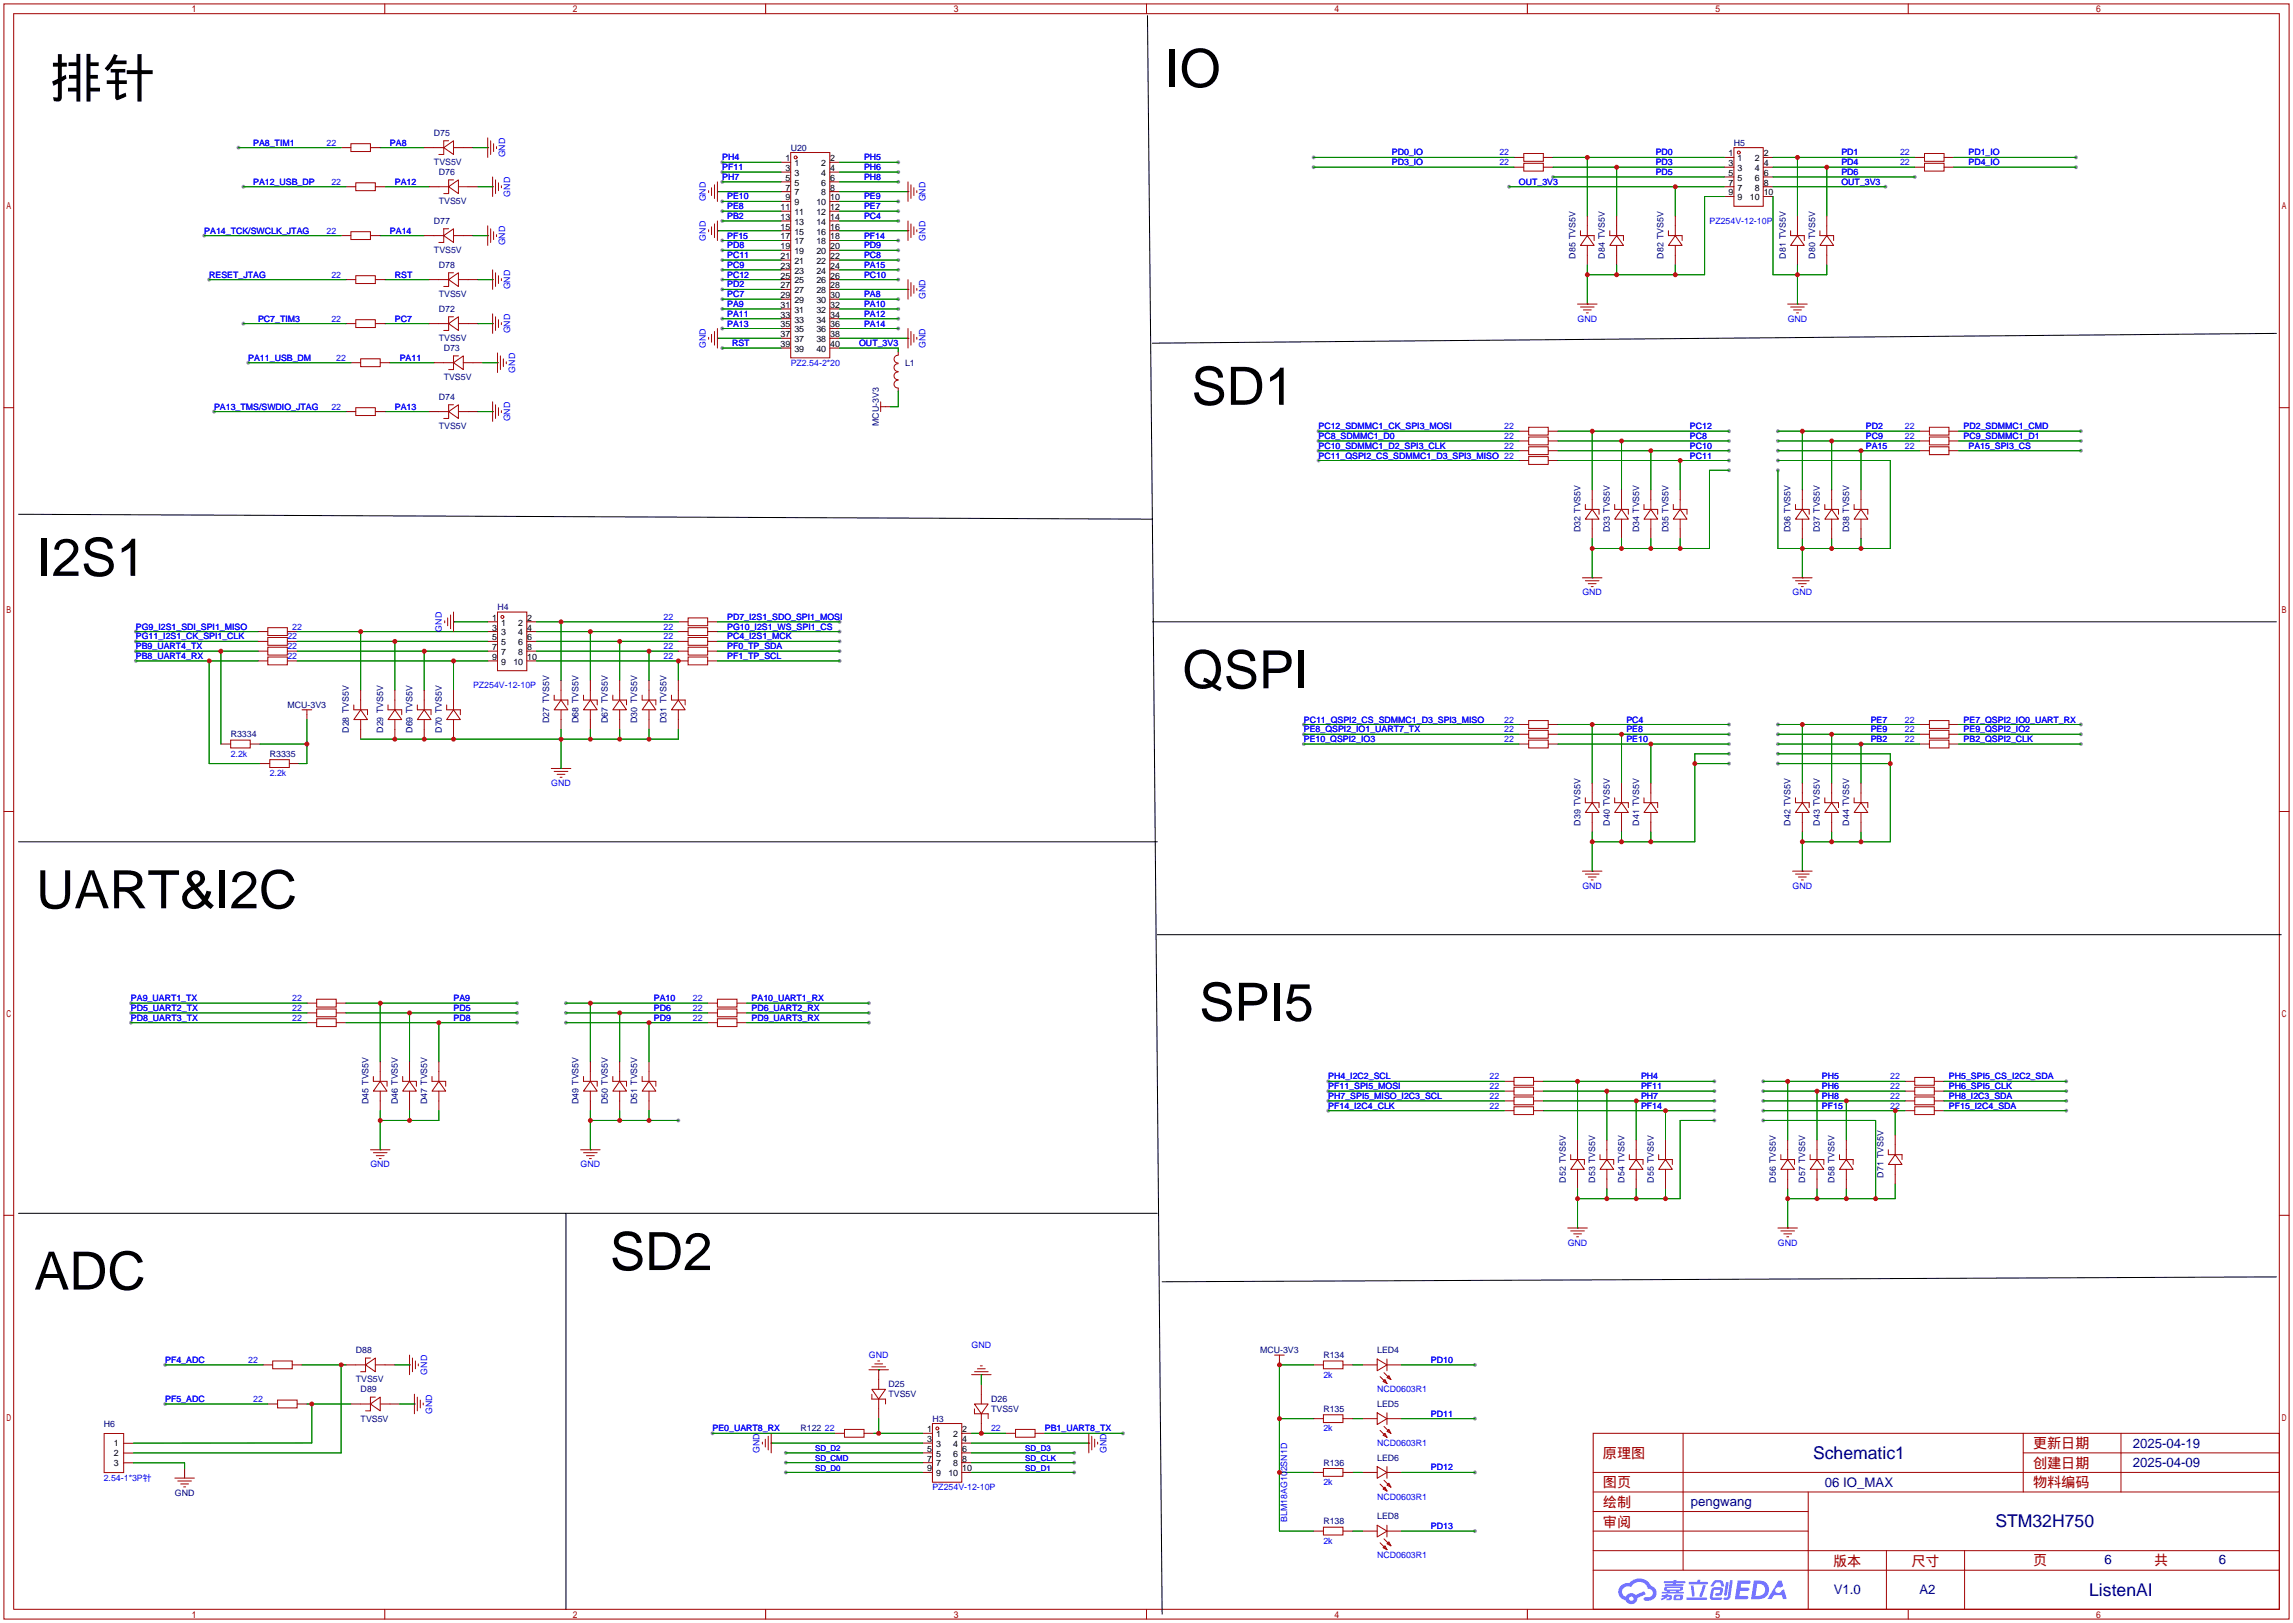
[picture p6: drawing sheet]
<svg xmlns="http://www.w3.org/2000/svg" width="596mm" height="422mm" viewBox="0 0 596 422" stroke-linecap="round" stroke-linejoin="round" font-family="sans-serif">
<defs><g id="words">
<g font-size="13.7">
<text x="302.8" y="22.6">IO</text>
<text x="13" y="25.1">排针</text>
<text x="309.6" y="105.2">SD1</text>
<text x="9.6" y="149.6">I2S1</text>
<text x="307.3" y="178.8">QSPI</text>
<text x="9.4" y="236">UART&amp;I2C</text>
<text x="311.6" y="265.2">SPI5</text>
<text x="158.5" y="329.9">SD2</text>
<text x="8.9" y="335">ADC</text>
</g>
<g font-size="4.6" fill="#000080">
<text x="471.2" y="379">Schematic1</text>
<text x="518.5" y="396.7">STM32H750</text>
<text x="542.9" y="414.5">ListenAI</text>
</g>
<g font-size="3.7" fill="#a00000">
<text x="528.3" y="376.3">更新日期</text>
<text x="416.6" y="378.8">原理图</text>
<text x="528.3" y="381.3">创建日期</text>
<text x="416.6" y="386.4">图页</text>
<text x="528.3" y="386.4">物料编码</text>
<text x="416.6" y="391.5">绘制</text>
<text x="416.6" y="396.6">审阅</text>
<text x="476.4" y="406.7">版本</text>
<text x="496.7" y="406.7">尺寸</text>
<text x="528.3" y="406.5">页</text>
<text x="559.8" y="406.5">共</text>
</g>
<g font-size="3.4" fill="#000080">
<text x="554.2" y="376">2025-04-19</text>
<text x="554.2" y="381.1">2025-04-09</text>
<text x="474.2" y="386.2">06 IO_MAX</text>
<text x="439.4" y="391.3">pengwang</text>
<text x="546.9" y="406.3">6</text>
<text x="576.6" y="406.3">6</text>
<text x="476.5" y="414.1">V1.0</text>
<text x="498.8" y="414.1">A2</text>
</g>
<g font-size="2.3" fill="#000080">
<text x="112.8" y="35.3">D75</text>
<text x="205.5" y="39.1">U20</text>
<text x="450.6" y="37.8">H5</text>
<text x="112.8" y="42.9">TVS5V</text>
<text x="114" y="45.5">D76</text>
<text x="114" y="53.1">TVS5V</text>
<text x="112.8" y="58.2">D77</text>
<text x="112.8" y="65.8">TVS5V</text>
<text x="114" y="69.6">D78</text>
<text x="409.4" y="67.2" transform="rotate(-90 409.4 67.2)">D85 TVS5V</text>
<text x="417.1" y="67.2" transform="rotate(-90 417.1 67.2)">D84 TVS5V</text>
<text x="432.3" y="67.2" transform="rotate(-90 432.3 67.2)">D82 TVS5V</text>
<text x="464.1" y="67.2" transform="rotate(-90 464.1 67.2)">D81 TVS5V</text>
<text x="471.7" y="67.2" transform="rotate(-90 471.7 67.2)">D80 TVS5V</text>
<text x="114" y="77.2">TVS5V</text>
<text x="114" y="81">D72</text>
<text x="114" y="88.6">TVS5V</text>
<text x="115.3" y="91.2">D73</text>
<text x="235.2" y="95">L1</text>
<text x="115.3" y="98.8">TVS5V</text>
<text x="114" y="103.9">D74</text>
<text x="114" y="111.5">TVS5V</text>
<text x="228.3" y="110.7" transform="rotate(-90 228.3 110.7)">MCU-3V3</text>
<text x="410.7" y="138.3" transform="rotate(-90 410.7 138.3)">D32 TVS5V</text>
<text x="418.3" y="138.3" transform="rotate(-90 418.3 138.3)">D33 TVS5V</text>
<text x="426" y="138.3" transform="rotate(-90 426 138.3)">D34 TVS5V</text>
<text x="433.6" y="138.3" transform="rotate(-90 433.6 138.3)">D35 TVS5V</text>
<text x="465.3" y="138.3" transform="rotate(-90 465.3 138.3)">D36 TVS5V</text>
<text x="472.9" y="138.3" transform="rotate(-90 472.9 138.3)">D37 TVS5V</text>
<text x="480.6" y="138.3" transform="rotate(-90 480.6 138.3)">D38 TVS5V</text>
<text x="129.3" y="158.5">H4</text>
<text x="74.7" y="183.9">MCU-3V3</text>
<text x="59.9" y="191.5">R3334</text>
<text x="90.7" y="190.4" transform="rotate(-90 90.7 190.4)">D28 TVS5V</text>
<text x="99.6" y="190.4" transform="rotate(-90 99.6 190.4)">D29 TVS5V</text>
<text x="107.2" y="190.4" transform="rotate(-90 107.2 190.4)">D69 TVS5V</text>
<text x="114.8" y="190.4" transform="rotate(-90 114.8 190.4)">D70 TVS5V</text>
<text x="142.7" y="187.8" transform="rotate(-90 142.7 187.8)">D27 TVS5V</text>
<text x="150.4" y="187.8" transform="rotate(-90 150.4 187.8)">D68 TVS5V</text>
<text x="158" y="187.8" transform="rotate(-90 158 187.8)">D67 TVS5V</text>
<text x="165.6" y="187.8" transform="rotate(-90 165.6 187.8)">D30 TVS5V</text>
<text x="173.2" y="187.8" transform="rotate(-90 173.2 187.8)">D31 TVS5V</text>
<text x="70.1" y="196.6">R3335</text>
<text x="410.7" y="214.5" transform="rotate(-90 410.7 214.5)">D39 TVS5V</text>
<text x="418.3" y="214.5" transform="rotate(-90 418.3 214.5)">D40 TVS5V</text>
<text x="426" y="214.5" transform="rotate(-90 426 214.5)">D41 TVS5V</text>
<text x="465.3" y="214.5" transform="rotate(-90 465.3 214.5)">D42 TVS5V</text>
<text x="472.9" y="214.5" transform="rotate(-90 472.9 214.5)">D43 TVS5V</text>
<text x="480.6" y="214.5" transform="rotate(-90 480.6 214.5)">D44 TVS5V</text>
<text x="95.8" y="286.9" transform="rotate(-90 95.8 286.9)">D45 TVS5V</text>
<text x="103.4" y="286.9" transform="rotate(-90 103.4 286.9)">D46 TVS5V</text>
<text x="111" y="286.9" transform="rotate(-90 111 286.9)">D47 TVS5V</text>
<text x="150.4" y="286.9" transform="rotate(-90 150.4 286.9)">D49 TVS5V</text>
<text x="158" y="286.9" transform="rotate(-90 158 286.9)">D50 TVS5V</text>
<text x="165.6" y="286.9" transform="rotate(-90 165.6 286.9)">D51 TVS5V</text>
<text x="489.5" y="305.9" transform="rotate(-90 489.5 305.9)">D71 TVS5V</text>
<text x="406.9" y="307.2" transform="rotate(-90 406.9 307.2)">D52 TVS5V</text>
<text x="414.5" y="307.2" transform="rotate(-90 414.5 307.2)">D53 TVS5V</text>
<text x="422.1" y="307.2" transform="rotate(-90 422.1 307.2)">D54 TVS5V</text>
<text x="429.8" y="307.2" transform="rotate(-90 429.8 307.2)">D55 TVS5V</text>
<text x="461.5" y="307.2" transform="rotate(-90 461.5 307.2)">D56 TVS5V</text>
<text x="469.1" y="307.2" transform="rotate(-90 469.1 307.2)">D57 TVS5V</text>
<text x="476.8" y="307.2" transform="rotate(-90 476.8 307.2)">D58 TVS5V</text>
<text x="92.5" y="351.5">D88</text>
<text x="327.5" y="351.5">MCU-3V3</text>
<text x="343.9" y="352.8">R134</text>
<text x="357.9" y="351.5">LED4</text>
<text x="92.5" y="359.2">TVS5V</text>
<text x="93.7" y="361.7">D89</text>
<text x="230.9" y="360.4">D25</text>
<text x="230.9" y="363">TVS5V</text>
<text x="257.6" y="364.2">D26</text>
<text x="357.9" y="365.5">LED5</text>
<text x="27" y="370.8">H6</text>
<text x="93.7" y="369.3">TVS5V</text>
<text x="208" y="371.9">R122</text>
<text x="242.3" y="369.3">H3</text>
<text x="257.6" y="366.8">TVS5V</text>
<text x="343.9" y="366.8">R135</text>
<text x="343.9" y="380.7">R136</text>
<text x="357.9" y="379.5">LED6</text>
<text x="45.4" y="388.6">GND</text>
<text x="343.9" y="396">R138</text>
<text x="357.9" y="394.7">LED8</text>
</g>
<g font-size="2.3" fill="#00f">
<text x="65.8" y="37.8">PA8_TIM1</text>
<text x="84.8" y="37.8">22</text>
<text x="101.3" y="37.8">PA8</text>
<text x="131.3" y="40.9" transform="rotate(-90 131.3 40.9)">GND</text>
<text x="187.7" y="41.7">PH4</text>
<text x="224.5" y="41.7">PH5</text>
<text x="361.7" y="40.4">PD0_IO</text>
<text x="389.6" y="40.4">22</text>
<text x="430.3" y="40.4">PD0</text>
<text x="478.5" y="40.4">PD1</text>
<text x="493.8" y="40.4">22</text>
<text x="511.6" y="40.4">PD1_IO</text>
<text x="187.7" y="44.2">PF11</text>
<text x="187.7" y="46.7">PH7</text>
<text x="224.5" y="44.2">PH6</text>
<text x="224.5" y="46.7">PH8</text>
<text x="361.7" y="42.9">PD3_IO</text>
<text x="389.6" y="42.9">22</text>
<text x="430.3" y="45.5">PD5</text>
<text x="430.3" y="42.9">PD3</text>
<text x="478.5" y="45.5">PD6</text>
<text x="478.5" y="42.9">PD4</text>
<text x="493.8" y="42.9">22</text>
<text x="511.6" y="42.9">PD4_IO</text>
<text x="65.8" y="48">PA12_USB_DP</text>
<text x="86.1" y="48">22</text>
<text x="102.6" y="48">PA12</text>
<text x="132.6" y="51.1" transform="rotate(-90 132.6 51.1)">GND</text>
<text x="183.4" y="52.3" transform="rotate(-90 183.4 52.3)">GND</text>
<text x="189" y="51.8">PE10</text>
<text x="224.5" y="51.8">PE9</text>
<text x="240.5" y="52.3" transform="rotate(-90 240.5 52.3)">GND</text>
<text x="394.7" y="48">OUT_3V3</text>
<text x="478.5" y="48">OUT_3V3</text>
<text x="189" y="54.4">PE8</text>
<text x="189" y="56.9">PB2</text>
<text x="224.5" y="54.4">PE7</text>
<text x="224.5" y="56.9">PC4</text>
<text x="444.2" y="58.2">PZ254V-12-10P</text>
<text x="53.1" y="60.7">PA14_TCK/SWCLK_JTAG</text>
<text x="84.8" y="60.7">22</text>
<text x="101.3" y="60.7">PA14</text>
<text x="131.3" y="63.8" transform="rotate(-90 131.3 63.8)">GND</text>
<text x="183.4" y="62.5" transform="rotate(-90 183.4 62.5)">GND</text>
<text x="189" y="62">PF15</text>
<text x="189" y="64.5">PD8</text>
<text x="224.5" y="62">PF14</text>
<text x="224.5" y="64.5">PD9</text>
<text x="240.5" y="62.5" transform="rotate(-90 240.5 62.5)">GND</text>
<text x="189" y="67.1">PC11</text>
<text x="189" y="69.6">PC9</text>
<text x="224.5" y="67.1">PC8</text>
<text x="224.5" y="69.6">PA15</text>
<text x="54.4" y="72.1">RESET_JTAG</text>
<text x="86.1" y="72.1">22</text>
<text x="102.6" y="72.1">RST</text>
<text x="132.6" y="75.2" transform="rotate(-90 132.6 75.2)">GND</text>
<text x="189" y="72.1">PC12</text>
<text x="189" y="74.7">PD2</text>
<text x="189" y="77.2">PC7</text>
<text x="224.5" y="72.1">PC10</text>
<text x="224.5" y="77.2">PA8</text>
<text x="240.5" y="77.7" transform="rotate(-90 240.5 77.7)">GND</text>
<text x="67.1" y="83.6">PC7_TIM3</text>
<text x="86.1" y="83.6">22</text>
<text x="102.6" y="83.6">PC7</text>
<text x="189" y="79.8">PA9</text>
<text x="189" y="82.3">PA11</text>
<text x="224.5" y="79.8">PA10</text>
<text x="224.5" y="82.3">PA12</text>
<text x="410" y="83.6">GND</text>
<text x="464.6" y="83.6">GND</text>
<text x="132.6" y="86.6" transform="rotate(-90 132.6 86.6)">GND</text>
<text x="189" y="84.8">PA13</text>
<text x="190.2" y="89.9">RST</text>
<text x="223.3" y="89.9">OUT_3V3</text>
<text x="224.5" y="84.8">PA14</text>
<text x="64.5" y="93.7">PA11_USB_DM</text>
<text x="87.4" y="93.7">22</text>
<text x="103.9" y="93.7">PA11</text>
<text x="183.4" y="90.4" transform="rotate(-90 183.4 90.4)">GND</text>
<text x="205.5" y="95">PZ2.54-2*20</text>
<text x="240.5" y="90.4" transform="rotate(-90 240.5 90.4)">GND</text>
<text x="133.9" y="96.8" transform="rotate(-90 133.9 96.8)">GND</text>
<text x="55.6" y="106.4">PA13_TMS/SWDIO_JTAG</text>
<text x="86.1" y="106.4">22</text>
<text x="102.6" y="106.4">PA13</text>
<text x="132.6" y="109.5" transform="rotate(-90 132.6 109.5)">GND</text>
<text x="342.6" y="111.5">PC12_SDMMC1_CK_SPI3_MOSI</text>
<text x="390.9" y="111.5">22</text>
<text x="439.2" y="111.5">PC12</text>
<text x="484.9" y="111.5">PD2</text>
<text x="495" y="111.5">22</text>
<text x="510.3" y="111.5">PD2_SDMMC1_CMD</text>
<text x="342.6" y="116.6">PC10_SDMMC1_D2_SPI3_CLK</text>
<text x="342.6" y="114">PC8_SDMMC1_D0</text>
<text x="342.6" y="119.1">PC11_QSPI2_CS_SDMMC1_D3_SPI3_MISO 22</text>
<text x="390.9" y="116.6">22</text>
<text x="390.9" y="114">22</text>
<text x="439.2" y="119.1">PC11</text>
<text x="439.2" y="116.6">PC10</text>
<text x="439.2" y="114">PC8</text>
<text x="484.9" y="116.6">PA15</text>
<text x="484.9" y="114">PC9</text>
<text x="495" y="116.6">22</text>
<text x="495" y="114">22</text>
<text x="510.3" y="114">PC9_SDMMC1_D1</text>
<text x="511.6" y="116.6">PA15_SPI3_CS</text>
<text x="411.2" y="154.7">GND</text>
<text x="465.8" y="154.7">GND</text>
<text x="172.5" y="161">22</text>
<text x="189" y="161">PD7_I2S1_SDO_SPI1_MOSI</text>
<text x="35.3" y="163.6">PG9_I2S1_SDI_SPI1_MISO</text>
<text x="35.3" y="166.1">PG11_I2S1_CK_SPI1_CLK</text>
<text x="74.7" y="166.1">22</text>
<text x="75.9" y="163.6">22</text>
<text x="114.8" y="164.1" transform="rotate(-90 114.8 164.1)">GND</text>
<text x="172.5" y="163.6">22</text>
<text x="172.5" y="166.1">22</text>
<text x="189" y="163.6">PG10_I2S1_WS_SPI1_CS</text>
<text x="189" y="166.1">PC4_I2S1_MCK</text>
<text x="35.3" y="168.7">PB9_UART4_TX</text>
<text x="35.3" y="171.2">PB8_UART4_RX</text>
<text x="74.7" y="168.7">22</text>
<text x="74.7" y="171.2">22</text>
<text x="172.5" y="168.7">22</text>
<text x="172.5" y="171.2">22</text>
<text x="189" y="168.7">PF0_TP_SDA</text>
<text x="189" y="171.2">PF1_TP_SCL</text>
<text x="122.9" y="178.8">PZ254V-12-10P</text>
<text x="338.8" y="190.2">PE8_QSPI2_IO1_UART7_TX</text>
<text x="338.8" y="187.7">PC11_QSPI2_CS_SDMMC1_D3_SPI3_MISO</text>
<text x="390.9" y="190.2">22</text>
<text x="390.9" y="187.7">22</text>
<text x="422.7" y="190.2">PE8</text>
<text x="422.7" y="187.7">PC4</text>
<text x="486.2" y="190.2">PE9</text>
<text x="486.2" y="187.7">PE7</text>
<text x="495" y="190.2">22</text>
<text x="495" y="187.7">22</text>
<text x="510.3" y="190.2">PE9_QSPI2_IO2</text>
<text x="510.3" y="187.7">PE7_QSPI2_IO0_UART_RX</text>
<text x="59.9" y="196.6">2.2k</text>
<text x="338.8" y="192.8">PE10_QSPI2_IO3</text>
<text x="390.9" y="192.8">22</text>
<text x="422.7" y="192.8">PE10</text>
<text x="486.2" y="192.8">PB2</text>
<text x="495" y="192.8">22</text>
<text x="510.3" y="192.8">PB2_QSPI2_CLK</text>
<text x="70.1" y="201.7">2.2k</text>
<text x="143.3" y="204.2">GND</text>
<text x="411.2" y="230.9">GND</text>
<text x="465.8" y="230.9">GND</text>
<text x="34" y="262.6">PD5_UART2_TX</text>
<text x="34" y="260.1">PA9_UART1_TX</text>
<text x="75.9" y="262.6">22</text>
<text x="75.9" y="260.1">22</text>
<text x="117.9" y="262.6">PD5</text>
<text x="117.9" y="260.1">PA9</text>
<text x="169.9" y="262.6">PD6</text>
<text x="169.9" y="260.1">PA10</text>
<text x="180.1" y="262.6">22</text>
<text x="180.1" y="260.1">22</text>
<text x="195.3" y="262.6">PD6_UART2_RX</text>
<text x="195.3" y="260.1">PA10_UART1_RX</text>
<text x="34" y="265.2">PD8_UART3_TX</text>
<text x="75.9" y="265.2">22</text>
<text x="117.9" y="265.2">PD8</text>
<text x="169.9" y="265.2">PD9</text>
<text x="180.1" y="265.2">22</text>
<text x="195.3" y="265.2">PD9_UART3_RX</text>
<text x="345.2" y="280.4">PH4_I2C2_SCL</text>
<text x="387.1" y="280.4">22</text>
<text x="426.5" y="280.4">PH4</text>
<text x="473.5" y="280.4">PH5</text>
<text x="491.2" y="280.4">22</text>
<text x="506.5" y="280.4">PH5_SPI5_CS_I2C2_SDA</text>
<text x="345.2" y="285.5">PH7_SPI5_MISO_I2C3_SCL</text>
<text x="345.2" y="283">PF11_SPI5_MOSI</text>
<text x="387.1" y="285.5">22</text>
<text x="387.1" y="283">22</text>
<text x="426.5" y="285.5">PH7</text>
<text x="426.5" y="283">PF11</text>
<text x="473.5" y="285.5">PH8</text>
<text x="473.5" y="283">PH6</text>
<text x="491.2" y="285.5">22</text>
<text x="491.2" y="283">22</text>
<text x="506.5" y="285.5">PH8_I2C3_SDA</text>
<text x="506.5" y="283">PH6_SPI5_CLK</text>
<text x="345.2" y="288">PF14_I2C4_CLK</text>
<text x="387.1" y="288">22</text>
<text x="426.5" y="288">PF14</text>
<text x="473.5" y="288">PF15</text>
<text x="491.2" y="288">22</text>
<text x="506.5" y="288">PF15_I2C4_SDA</text>
<text x="96.3" y="303.3">GND</text>
<text x="150.9" y="303.3">GND</text>
<text x="407.4" y="323.6">GND</text>
<text x="462" y="323.6">GND</text>
<text x="225.8" y="352.8">GND</text>
<text x="252.5" y="350.3">GND</text>
<text x="42.9" y="354.1">PF4_ADC</text>
<text x="64.5" y="354.1">22</text>
<text x="111" y="357.1" transform="rotate(-90 111 357.1)">GND</text>
<text x="343.9" y="357.9">2k</text>
<text x="371.9" y="354.1">PD10</text>
<text x="42.9" y="364.2">PF5_ADC</text>
<text x="65.8" y="364.2">22</text>
<text x="357.9" y="361.7">NCD0603R1</text>
<text x="112.3" y="367.3" transform="rotate(-90 112.3 367.3)">GND</text>
<text x="185.2" y="371.9">PE0_UART8_RX</text>
<text x="214.4" y="371.9">22</text>
<text x="257.6" y="371.9">22</text>
<text x="271.5" y="371.9">PB1_UART8_TX</text>
<text x="343.9" y="371.9">2k</text>
<text x="371.9" y="368">PD11</text>
<text x="197.4" y="377.4" transform="rotate(-90 197.4 377.4)">GND</text>
<text x="287.5" y="377.4" transform="rotate(-90 287.5 377.4)">GND</text>
<text x="357.9" y="375.7">NCD0603R1</text>
<text x="371.9" y="382">PD12</text>
<text x="27" y="384.8">2.54-1*3P针</text>
<text x="242.3" y="387.1">PZ254V-12-10P</text>
<text x="343.9" y="385.8">2k</text>
<text x="357.9" y="389.6">NCD0603R1</text>
<text x="334.5" y="395.4" transform="rotate(-90 334.5 395.4)">BLM18AG102SN1D</text>
<text x="343.9" y="401.1">2k</text>
<text x="371.9" y="397.3">PD13</text>
<text x="357.9" y="404.9">NCD0603R1</text>
</g>
<g font-size="2.3">
<text x="204.1" y="41.9">1</text>
<text x="215.8" y="41.9">2</text>
<text x="449.2" y="40.6">1</text>
<text x="451.5" y="41.9">1</text>
<text x="456" y="41.9">2</text>
<text x="458.3" y="40.6">2</text>
<text x="204.1" y="44.4">3</text>
<text x="204.1" y="47">5</text>
<text x="206.4" y="43.2">1</text>
<text x="206.4" y="45.7">3</text>
<text x="213.4" y="45.7">4</text>
<text x="213.4" y="43.2">2</text>
<text x="215.8" y="47">6</text>
<text x="215.8" y="44.4">4</text>
<text x="449.2" y="43.2">3</text>
<text x="449.2" y="45.7">5</text>
<text x="451.5" y="44.4">3</text>
<text x="451.5" y="47">5</text>
<text x="456" y="47">6</text>
<text x="456" y="44.4">4</text>
<text x="458.3" y="45.7">6</text>
<text x="458.3" y="43.2">4</text>
<text x="204.1" y="49.5">7</text>
<text x="204.1" y="52">9</text>
<text x="206.4" y="48.2">5</text>
<text x="206.4" y="50.8">7</text>
<text x="206.4" y="53.3">9</text>
<text x="212.2" y="53.3">10</text>
<text x="213.4" y="50.8">8</text>
<text x="213.4" y="48.2">6</text>
<text x="215.8" y="52">10</text>
<text x="215.8" y="49.5">8</text>
<text x="449.2" y="48.2">7</text>
<text x="449.2" y="50.8">9</text>
<text x="451.5" y="49.5">7</text>
<text x="451.5" y="52">9</text>
<text x="454.7" y="52">10</text>
<text x="456" y="49.5">8</text>
<text x="458.3" y="50.8">10</text>
<text x="458.3" y="48.2">8</text>
<text x="202.8" y="54.6">11</text>
<text x="202.8" y="57.1">13</text>
<text x="202.8" y="59.7">15</text>
<text x="206.4" y="55.9">11</text>
<text x="206.4" y="58.4">13</text>
<text x="212.2" y="58.4">14</text>
<text x="212.2" y="55.9">12</text>
<text x="215.8" y="59.7">16</text>
<text x="215.8" y="57.1">14</text>
<text x="215.8" y="54.6">12</text>
<text x="202.8" y="62.2">17</text>
<text x="202.8" y="64.7">19</text>
<text x="206.4" y="60.9">15</text>
<text x="206.4" y="63.5">17</text>
<text x="212.2" y="63.5">18</text>
<text x="212.2" y="60.9">16</text>
<text x="215.8" y="64.7">20</text>
<text x="215.8" y="62.2">18</text>
<text x="202.8" y="67.3">21</text>
<text x="202.8" y="69.8">23</text>
<text x="206.4" y="66">19</text>
<text x="206.4" y="68.6">21</text>
<text x="206.4" y="71.1">23</text>
<text x="212.2" y="71.1">24</text>
<text x="212.2" y="68.6">22</text>
<text x="212.2" y="66">20</text>
<text x="215.8" y="69.8">24</text>
<text x="215.8" y="67.3">22</text>
<text x="202.8" y="72.4">25</text>
<text x="202.8" y="74.9">27</text>
<text x="202.8" y="77.4">29</text>
<text x="206.4" y="73.6">25</text>
<text x="206.4" y="76.2">27</text>
<text x="212.2" y="76.2">28</text>
<text x="212.2" y="73.6">26</text>
<text x="215.8" y="77.4">30</text>
<text x="215.8" y="74.9">28</text>
<text x="215.8" y="72.4">26</text>
<text x="202.8" y="80">31</text>
<text x="202.8" y="82.5">33</text>
<text x="206.4" y="78.7">29</text>
<text x="206.4" y="81.3">31</text>
<text x="206.4" y="83.8">33</text>
<text x="212.2" y="83.8">34</text>
<text x="212.2" y="81.3">32</text>
<text x="212.2" y="78.7">30</text>
<text x="215.8" y="82.5">34</text>
<text x="215.8" y="80">32</text>
<text x="202.8" y="85.1">35</text>
<text x="202.8" y="87.6">37</text>
<text x="206.4" y="86.3">35</text>
<text x="206.4" y="88.9">37</text>
<text x="212.2" y="88.9">38</text>
<text x="212.2" y="86.3">36</text>
<text x="215.8" y="87.6">38</text>
<text x="215.8" y="85.1">36</text>
<text x="202.8" y="90.1">39</text>
<text x="206.4" y="91.4">39</text>
<text x="212.2" y="91.4">40</text>
<text x="215.8" y="90.1">40</text>
<text x="127.9" y="161.3">1</text>
<text x="137" y="161.3">2</text>
<text x="127.9" y="163.8">3</text>
<text x="127.9" y="166.3">5</text>
<text x="130.2" y="162.5">1</text>
<text x="130.2" y="165.1">3</text>
<text x="130.2" y="167.6">5</text>
<text x="134.7" y="167.6">6</text>
<text x="134.7" y="165.1">4</text>
<text x="134.7" y="162.5">2</text>
<text x="137" y="166.3">6</text>
<text x="137" y="163.8">4</text>
<text x="127.9" y="168.9">7</text>
<text x="127.9" y="171.4">9</text>
<text x="130.2" y="170.2">7</text>
<text x="130.2" y="172.7">9</text>
<text x="133.4" y="172.7">10</text>
<text x="134.7" y="170.2">8</text>
<text x="137" y="171.4">10</text>
<text x="137" y="168.9">8</text>
<text x="29.6" y="375.7">1</text>
<text x="240.9" y="372.1">1</text>
<text x="240.9" y="374.6">3</text>
<text x="240.9" y="377.2">5</text>
<text x="243.3" y="373.4">1</text>
<text x="243.3" y="375.9">3</text>
<text x="247.7" y="375.9">4</text>
<text x="247.7" y="373.4">2</text>
<text x="250.1" y="377.2">6</text>
<text x="250.1" y="374.6">4</text>
<text x="250.1" y="372.1">2</text>
<text x="29.6" y="380.8">3</text>
<text x="29.6" y="378.2">2</text>
<text x="240.9" y="379.7">7</text>
<text x="240.9" y="382.2">9</text>
<text x="243.3" y="378.4">5</text>
<text x="243.3" y="381">7</text>
<text x="243.3" y="383.5">9</text>
<text x="246.5" y="383.5">10</text>
<text x="247.7" y="381">8</text>
<text x="247.7" y="378.4">6</text>
<text x="250.1" y="382.2">10</text>
<text x="250.1" y="379.7">8</text>
</g>
<g font-size="2.1" fill="#00f">
<text x="211.8" y="377">SD_D2</text>
<text x="266.4" y="377">SD_D3</text>
<text x="211.8" y="379.5">SD_CMD</text>
<text x="211.8" y="382.1">SD_D0</text>
<text x="266.4" y="379.5">SD_CLK</text>
<text x="266.4" y="382.1">SD_D1</text>
</g>
</g></defs>
<g fill="#999">
<circle cx="218.2" cy="161.5" r=".51"/>
<circle cx="462" cy="119.6" r=".51"/>
<circle cx="462" cy="122.2" r=".51"/>
<circle cx="462" cy="117.1" r=".51"/>
<circle cx="540.8" cy="117.1" r=".51"/>
<circle cx="462" cy="114.6" r=".51"/>
<circle cx="540.8" cy="114.6" r=".51"/>
<circle cx="462" cy="112" r=".51"/>
<circle cx="540.8" cy="112" r=".51"/>
<circle cx="449.3" cy="119.6" r=".51"/>
<circle cx="342.6" cy="117.1" r=".51"/>
<circle cx="449.3" cy="117.1" r=".51"/>
<circle cx="342.6" cy="114.6" r=".51"/>
<circle cx="449.3" cy="114.6" r=".51"/>
<circle cx="342.6" cy="112" r=".51"/>
<circle cx="449.3" cy="112" r=".51"/>
<circle cx="449.3" cy="122.2" r=".51"/>
<circle cx="342.6" cy="119.6" r=".51"/>
<circle cx="462" cy="195.8" r=".51"/>
<circle cx="462" cy="198.4" r=".51"/>
<circle cx="462" cy="193.3" r=".51"/>
<circle cx="540.8" cy="193.3" r=".51"/>
<circle cx="462" cy="190.8" r=".51"/>
<circle cx="540.8" cy="190.8" r=".51"/>
<circle cx="462" cy="188.2" r=".51"/>
<circle cx="540.8" cy="188.2" r=".51"/>
<circle cx="338.8" cy="193.3" r=".51"/>
<circle cx="449.3" cy="193.3" r=".51"/>
<circle cx="338.8" cy="190.8" r=".51"/>
<circle cx="449.3" cy="190.8" r=".51"/>
<circle cx="338.8" cy="188.2" r=".51"/>
<circle cx="449.3" cy="188.2" r=".51"/>
<circle cx="449.3" cy="195.8" r=".51"/>
<circle cx="449.3" cy="198.4" r=".51"/>
<circle cx="458.2" cy="291.1" r=".51"/>
<circle cx="458.2" cy="286" r=".51"/>
<circle cx="537" cy="286" r=".51"/>
<circle cx="458.2" cy="283.5" r=".51"/>
<circle cx="537" cy="283.5" r=".51"/>
<circle cx="458.2" cy="280.9" r=".51"/>
<circle cx="537" cy="280.9" r=".51"/>
<circle cx="345.2" cy="286" r=".51"/>
<circle cx="445.5" cy="286" r=".51"/>
<circle cx="345.2" cy="283.5" r=".51"/>
<circle cx="445.5" cy="283.5" r=".51"/>
<circle cx="345.2" cy="280.9" r=".51"/>
<circle cx="445.5" cy="280.9" r=".51"/>
<circle cx="445.5" cy="288.5" r=".51"/>
<circle cx="445.5" cy="291.1" r=".51"/>
<circle cx="458.2" cy="288.5" r=".51"/>
<circle cx="537" cy="288.5" r=".51"/>
<circle cx="345.2" cy="288.5" r=".51"/>
<circle cx="147.1" cy="265.7" r=".51"/>
<circle cx="225.8" cy="265.7" r=".51"/>
<circle cx="147.1" cy="263.1" r=".51"/>
<circle cx="225.8" cy="263.1" r=".51"/>
<circle cx="147.1" cy="260.6" r=".51"/>
<circle cx="225.8" cy="260.6" r=".51"/>
<circle cx="34" cy="265.7" r=".51"/>
<circle cx="134.4" cy="265.7" r=".51"/>
<circle cx="34" cy="263.1" r=".51"/>
<circle cx="134.4" cy="263.1" r=".51"/>
<circle cx="34" cy="260.6" r=".51"/>
<circle cx="134.4" cy="260.6" r=".51"/>
<circle cx="35.3" cy="164.1" r=".51"/>
<circle cx="218.2" cy="164.1" r=".51"/>
<circle cx="35.3" cy="166.6" r=".51"/>
<circle cx="218.2" cy="166.6" r=".51"/>
<circle cx="218.2" cy="169.2" r=".51"/>
<circle cx="218.2" cy="171.7" r=".51"/>
<circle cx="279.1" cy="380" r=".51"/>
<circle cx="279.1" cy="382.5" r=".51"/>
<circle cx="279.1" cy="377.4" r=".51"/>
<circle cx="204.2" cy="380" r=".51"/>
<circle cx="204.2" cy="382.5" r=".51"/>
<circle cx="204.2" cy="377.4" r=".51"/>
<circle cx="185.2" cy="372.4" r=".51"/>
<circle cx="291.8" cy="372.4" r=".51"/>
<circle cx="35.3" cy="169.2" r=".51"/>
<circle cx="35.3" cy="171.7" r=".51"/>
<circle cx="187.7" cy="42.2" r=".51"/>
<circle cx="187.7" cy="44.7" r=".51"/>
<circle cx="187.7" cy="47.2" r=".51"/>
<circle cx="187.7" cy="52.3" r=".51"/>
<circle cx="187.7" cy="54.9" r=".51"/>
<circle cx="187.7" cy="57.4" r=".51"/>
<circle cx="187.7" cy="62.5" r=".51"/>
<circle cx="187.7" cy="65" r=".51"/>
<circle cx="187.7" cy="67.6" r=".51"/>
<circle cx="187.7" cy="70.1" r=".51"/>
<circle cx="187.7" cy="72.6" r=".51"/>
<circle cx="187.7" cy="75.2" r=".51"/>
<circle cx="187.7" cy="77.7" r=".51"/>
<circle cx="187.7" cy="80.3" r=".51"/>
<circle cx="187.7" cy="82.8" r=".51"/>
<circle cx="187.7" cy="85.3" r=".51"/>
<circle cx="187.7" cy="90.4" r=".51"/>
<circle cx="233.4" cy="42.2" r=".51"/>
<circle cx="233.4" cy="44.7" r=".51"/>
<circle cx="233.4" cy="47.2" r=".51"/>
<circle cx="233.4" cy="52.3" r=".51"/>
<circle cx="233.4" cy="54.9" r=".51"/>
<circle cx="233.4" cy="57.4" r=".51"/>
<circle cx="233.4" cy="62.5" r=".51"/>
<circle cx="233.4" cy="65" r=".51"/>
<circle cx="233.4" cy="67.6" r=".51"/>
<circle cx="233.4" cy="70.1" r=".51"/>
<circle cx="233.4" cy="72.6" r=".51"/>
<circle cx="233.4" cy="77.7" r=".51"/>
<circle cx="233.4" cy="80.3" r=".51"/>
<circle cx="233.4" cy="82.8" r=".51"/>
<circle cx="233.4" cy="85.3" r=".51"/>
<circle cx="383.3" cy="354.6" r=".51"/>
<circle cx="383.3" cy="368.6" r=".51"/>
<circle cx="383.3" cy="397.8" r=".51"/>
<circle cx="383.3" cy="382.5" r=".51"/>
<circle cx="63.2" cy="84.1" r=".51"/>
<circle cx="64.5" cy="94.2" r=".51"/>
<circle cx="55.6" cy="106.9" r=".51"/>
<circle cx="62" cy="38.4" r=".51"/>
<circle cx="63.2" cy="48.5" r=".51"/>
<circle cx="53.1" cy="61.2" r=".51"/>
<circle cx="54.4" cy="72.6" r=".51"/>
<circle cx="176.3" cy="291.1" r=".51"/>
<circle cx="497.6" cy="46" r=".51"/>
<circle cx="539.5" cy="43.4" r=".51"/>
<circle cx="539.5" cy="40.9" r=".51"/>
<circle cx="392.2" cy="48.5" r=".51"/>
<circle cx="403.6" cy="46" r=".51"/>
<circle cx="341.4" cy="43.4" r=".51"/>
<circle cx="341.4" cy="40.9" r=".51"/>
<circle cx="490" cy="48.5" r=".51"/>
<circle cx="42.9" cy="354.6" r=".51"/>
<circle cx="42.9" cy="364.7" r=".51"/>
</g>
<g fill="none" stroke="#a10000" stroke-width=".26">
<path d="M1 1h593.9v419.6h-593.9zM3.6 3.6h588.7v414.5h-588.7zM100 1v2.6M199 1v2.6M297.9 1v2.6M396.9 1v2.6M495.9 1v2.6M1 105.9h2.6M592.3 105.9h2.6M1 210.8h2.6M592.3 210.8h2.6M1 315.7h2.6"/>
<path d="M592.3 315.7h2.6M414 372.4h178.3v45.7h-178.3zM437.4 372.4v35.5M525.8 372.4v15.2M525.8 377.4h66.5M551.2 372.4v15.2M414 392.7h55.9M414 387.6h178.3M414 397.8h55.9M414 382.5h178.3M469.9 387.6v30.5M100 418.1v2.5"/>
<path d="M199 418.1v2.5M297.9 418.1v2.5M396.9 418.1v2.5M414 407.9h178.3M414 402.8h178.3M490.2 402.8v15.3M495.9 418.1v2.5M510.5 402.8v15.3"/>
</g>
<g fill="#5487ff">
<path d="M451.6 410.6h2.7a.48 .48 0 0 1 .7 .4 .48 .48 0 0 1-.7 .5h-1.8l-.2 1h1.9a.43 .43 0 0 1 .4 .4 .43 .43 0 0 1-.5 .4h-1.9l-.2 1.3h1.9a.43 .43 0 0 1 .4 .4 .43 .43 0 0 1-.4 .5h-3.1z"/>
<path d="M462.2 410.6h.8l.4 1.5-.7 .3a.84 .84 0 0 0-1.3 .3 .84 .84 0 0 0 .4 1.2 .84 .84 0 0 0 1.1-.5l.1-.2 .6-.3 .7 2.5h-1l-.2-1h-2.1l-.6 1h-1.1z"/>
<path d="M448.5 411.1h.8l-.5 3.2a.36 .36 0 0 1-.4 .2 .36 .36 0 0 1-.4-.3z"/>
<path d="M449.6 410.6h.7l-.6 4.3a1.04 1.04 0 0 1-1.8 .4l.2-.3h.7l.2-.2z"/>
<path d="M445.3 410.9l.6-.4 1.4 .1 .4 .3 .4 1.1-.7 .2-.4-1h-.9h-.3l-.6 1-.6-.1z"/>
<path d="M444.9 412.7l.5-.3h1.7a.95 .95 0 0 1 .4 1.6l-.4 .5h-1.1a.32 .32 0 0 1-.3-.3 .32 .32 0 0 1 .4-.3h.7l.2-.9-1.6 .1-.3 1.9h2.1a.32 .32 0 0 1 .3 .4 .32 .32 0 0 1-.3 .2h-2.3l-.5-.3-.1-.5z"/>
<path d="M438.3 415h5a.33 .33 0 0 1 .3 .3 .33 .33 0 0 1-.3 .4h-4.9l-.2-.2z"/>
<path d="M442.6 411.8h.7l-.6 2a.98 .98 0 0 1-.8 1.1l-.3-.3z"/>
<path d="M439.4 411.9h.7l.3 2.6a.34 .34 0 0 1-.3 .3 .34 .34 0 0 1-.4-.2z"/>
<path d="M438.9 411h2.2l.2-.6h.6l-.1 .6h1.8a.32 .32 0 0 1 .3 .3 .32 .32 0 0 1-.4 .3h-4.5l-.2-.1z"/>
<path d="M431.9 414.4h.9l.1-.2 .7-.1-.1 .3 1 .2-.2 .9-1.3 .2v-.4l.7-.1 .1-.3a.68 .68 0 0 0-1 .4l-1 .4-.2-.4 1-.4h-.8z"/>
<path d="M432.4 410.8h2.5v-.3h.8l-.1 .3h2.2l.2 .3-.2 .2h-2.3v.2h1.8l.2 .3-.2 .1h-4.5l-.1-.4h2l.1-.2h-2.3z"/>
<path d="M455.8 410.6l-.7 4.9h1.6a2.5 2.5 0 0 0 3-2.5 2.5 2.5 0 0 0-3.1-2.4zM456.7 411.5a1.65 1.65 0 0 1 2 1.6 1.65 1.65 0 0 1-2.2 1.5h-.3z"/>
<path d="M432.6 412.3l-.2 .8 .7 .2 .1 .3h-1.3l.1 .4h5.4l.2-.2-.2-.2h-1.2l.1-.2a.77 .77 0 0 0 .9-.3 .77 .77 0 0 0 0-.9l-4.2-.1zM433.2 412.6l3.5 .1-.2 .2h-3.3zM433.9 413.3h1.7l-.2 .3h-1.4z"/>
<path d="M435.1 414.5l-.2 1a2.66 2.66 0 0 0 2.1 .2l.2-.2a.98 .98 0 0 0 0-1.2h-1.6zM435.7 414.8l.8-.1 .1 .4-.2 .2h-.8z"/>
<path d="M421.3 411.9a2.23 2.23 0 0 0-.7 2.3 2.23 2.23 0 0 0 1.8 1.6 1.58 1.58 0 0 0 1.8 .9 1.58 1.58 0 0 0 1.3-1.5l2.2-1.1-.5-.7-2.1 1a1.65 1.65 0 0 0-2.7 .4 1.47 1.47 0 0 1-.7-2.1 1.47 1.47 0 0 1 2.2-.4 2.35 2.35 0 0 1 2.4-1.3 2.35 2.35 0 0 1 2 1.7 1.12 1.12 0 0 1 1.2 1.1 1.12 1.12 0 0 1-1.1 1.2h-.7a.45 .45 0 0 0-.6 .3 .45 .45 0 0 0 .5 .5 2.12 2.12 0 0 0 2.5-.8 2.12 2.12 0 0 0-.3-2.7 1.92 1.92 0 0 1-1.4-1.2 3.4 3.4 0 0 0-5 .2h-1.1zM423.4 415.3a.57 .57 0 0 1 1.1 0 .57 .57 0 0 1-1.1 0z"/>
</g>
<g fill="none" stroke="#a10000" stroke-width=".26">
<path d="M91.2 37.3h5.1v2.1h-5.1zM112.8 38.4h2.5M115.3 38.4l2.6-1.8v3.5zM116.6 36.6h-1.3v3.5h-1.3M117.9 38.4h2.5M126.7 35.8v5.1M127.5 36.6v3.5M128.3 37.3v2.1M129 38.1v.5M205.5 39.6h10.1v53.4h-10.1zM396 39.9h5.1v2h-5.1zM450.6 38.4h7.6v15.2h-7.6z"/>
<path d="M500.1 39.9h5.1v2h-5.1zM92.5 47.5h5v2h-5zM114 48.5h2.6M116.6 48.5l2.5-1.8v3.6zM116.6 59.4h-1.3v3.6h-1.3M117.9 46.7h-1.3v3.6h-1.3M119.1 48.5h2.6M126.7 58.7v5.1M127.5 59.4v3.6M128 46v5.1M128.8 46.7v3.6M129.5 47.5v2"/>
<path d="M130.3 48.3v.5M184.1 49.5v.5M184.1 59.7v.5M184.9 48.8v2M184.9 58.9v2.1M185.7 48v3.6M185.7 58.2v3.5M186.4 47.2v5.1M186.4 57.4v5.1M236 47.2v5.1M236 57.4v5.1M236.7 48v3.6"/>
<path d="M236.7 58.2v3.5M237.5 48.8v2M237.5 58.9v2.1M238.3 49.5v.5M238.3 59.7v.5M396 42.4h5.1v2h-5.1zM410.7 59.9v1.3h3.6v1.3M412.5 58.7v2.5M418.3 59.9v1.3h3.6v1.3M420.1 58.7v2.5M433.6 59.9v1.3h3.5v1.3M435.4 58.7v2.5"/>
<path d="M465.3 59.9v1.3h3.6v1.3M467.1 58.7v2.5M472.9 59.9v1.3h3.6v1.3M474.7 58.7v2.5M500.1 42.4h5.1v2h-5.1zM91.2 60.2h5.1v2h-5.1zM92.5 71.6h5v2.1h-5zM112.8 61.2h2.5M114 72.6h2.6M115.3 61.2l2.6-1.8v3.6zM116.6 72.6l2.5-1.7v3.5zM117.9 70.9h-1.3v3.5h-1.3"/>
<path d="M117.9 61.2h2.5M119.1 72.6h2.6M128 70.1v5.1M128.3 60.2v2M128.8 70.9v3.5M129 61v.5M129.5 71.6v2.1M130.3 72.4v.5M236 72.6v5.1M236.7 73.4v3.6M237.5 74.2v2M238.3 74.9v.5"/>
<path d="M410 79h5M410.7 79.8h3.6M412.5 61.2l1.8 2.6h-3.6zM412.5 63.8v2.5M420.1 61.2l1.8 2.6h-3.6zM420.1 63.8v2.5M435.4 61.2l1.7 2.6h-3.5zM435.4 63.8v2.5M464.6 79h5M465.3 79.8h3.6M467.1 61.2l1.8 2.6h-3.6zM467.1 63.8v2.5"/>
<path d="M474.7 61.2l1.8 2.6h-3.6zM474.7 63.8v2.5M92.5 83.1h5v2h-5zM93.7 93.2h5.1v2h-5.1zM114 84.1h2.6M115.3 94.2h2.6M116.6 84.1l2.5-1.8v3.6zM117.9 94.2l2.5-1.7v3.5zM117.9 82.3h-1.3v3.6h-1.3M119.1 92.5h-1.2v3.5h-1.3M119.1 84.1h2.6M120.4 94.2h2.5"/>
<path d="M128 81.5v5.1M128.8 82.3v3.6M129.3 91.7v5.1M129.5 83.1v2M130 92.5v3.5M130.3 83.8v.5M130.8 93.2v2M131.6 94v.5M184.1 87.6v.5M184.9 86.9v2M185.7 86.1v3.6M186.4 85.3v5.1"/>
<path d="M233.4 96.6a1.01 1.01 0 0 0-1.1 1 1.01 1.01 0 0 0 1.1 1.1M233.4 94.5a1.01 1.01 0 0 0-1.1 1 1.01 1.01 0 0 0 1.1 1M233.4 92.3a1.01 1.01 0 0 0-1.1 1 1.01 1.01 0 0 0 1.1 1M233.4 98.8a1.01 1.01 0 0 0-1.1 1 1.01 1.01 0 0 0 1.1 1M236 85.3v5.1M236.7 86.1v3.6M237.5 86.9v2M238.3 87.6v.5M411.5 80.5h2M412.2 81.3h.5M466.1 80.5h2M466.9 81.3h.5"/>
<path d="M92.5 105.9h5v2h-5zM114 106.9h2.6M116.6 106.9l2.5-1.7v3.5zM117.9 105.2h-1.3v3.5h-1.3M119.1 106.9h2.6M128 104.4v5.1M128.8 105.2v3.5M129.5 105.9v2M130.3 106.7v.5M228.9 104.4v2.5M228.9 105.7h1.2M397.3 118.6h5v2h-5z"/>
<path d="M397.3 116.1h5v2h-5zM397.3 113.5h5v2.1h-5zM397.3 111h5v2h-5zM501.4 116.1h5.1v2h-5.1zM501.4 113.5h5.1v2.1h-5.1zM501.4 111h5.1v2h-5.1zM412 131.1v1.2h3.5v1.3M413.8 132.3l1.7 2.6h-3.5zM413.8 129.8v2.5M413.8 134.9v2.5M419.6 131.1v1.2h3.6v1.3M421.4 132.3l1.8 2.6h-3.6z"/>
<path d="M421.4 129.8v2.5M421.4 134.9v2.5M427.2 131.1v1.2h3.6v1.3M429 132.3l1.8 2.6h-3.6zM429 129.8v2.5M429 134.9v2.5M434.8 131.1v1.2h3.6v1.3M436.6 132.3l1.8 2.6h-3.6zM436.6 129.8v2.5M436.6 134.9v2.5M466.6 131.1v1.2h3.6v1.3M468.4 132.3l1.8 2.6h-3.6z"/>
<path d="M468.4 129.8v2.5M468.4 134.9v2.5M474.2 131.1v1.2h3.6v1.3M476 132.3l1.8 2.6h-3.6zM476 129.8v2.5M476 134.9v2.5M481.8 131.1v1.2h3.6v1.3M483.6 132.3l1.8 2.6h-3.6zM483.6 129.8v2.5M483.6 134.9v2.5M117.1 159.8v3.5M117.9 159v5.1"/>
<path d="M129.3 159h7.6v15.2h-7.6zM411.2 150.1h5.1M412 150.9h3.5M412.7 151.6h2.1M413.5 152.4h.5M465.8 150.1h5.1M466.6 150.9h3.6M467.4 151.6h2M468.1 152.4h.5M69.6 163.1h5.1v2h-5.1zM69.6 165.6h5.1v2h-5.1zM69.6 168.1h5.1v2.1h-5.1z"/>
<path d="M69.6 170.7h5.1v2h-5.1zM115.6 161.3v.5M116.3 160.5v2.1M145.8 179.3v2.6M153.4 179.3v2.6M161 179.3v2.6M168.7 179.3v2.6M176.3 179.3v2.6M178.8 160.5h5.1v2.1h-5.1zM178.8 163.1h5.1v2h-5.1zM178.8 165.6h5.1v2h-5.1zM178.8 168.1h5.1v2.1h-5.1z"/>
<path d="M178.8 170.7h5.1v2h-5.1zM59.9 192.3h5.1v2h-5.1zM70.1 197.4h5.1v2h-5.1zM78.5 184.4h2.5M79.8 184.4v1.3M91.9 183.1v1.3h3.6v1.3M93.7 184.4l1.8 2.5h-3.6zM93.7 181.9v2.5M93.7 186.9v2.6M100.8 183.1v1.3h3.6v1.3M102.6 184.4l1.8 2.5h-3.6zM102.6 181.9v2.5"/>
<path d="M102.6 186.9v2.6M108.5 183.1v1.3h3.5v1.3M110.2 184.4l1.8 2.5h-3.5zM110.2 181.9v2.5M110.2 186.9v2.6M116.1 183.1v1.3h3.5v1.3M117.9 184.4l1.7 2.5h-3.5zM117.9 181.9v2.5M117.9 186.9v2.6M143.3 199.6h5M144 180.6v1.3h3.6v1.2M145.8 181.9l1.8 2.5h-3.6z"/>
<path d="M145.8 184.4v2.5M151.6 180.6v1.3h3.6v1.2M153.4 181.9l1.8 2.5h-3.6zM153.4 184.4v2.5M159.3 180.6v1.3h3.5v1.2M161 181.9l1.8 2.5h-3.5zM161 184.4v2.5M166.9 180.6v1.3h3.5v1.2M168.7 181.9l1.7 2.5h-3.5zM168.7 184.4v2.5M174.5 180.6v1.3h3.6v1.2M176.3 181.9l1.8 2.5h-3.6z"/>
<path d="M176.3 184.4v2.5M397.3 192.3h5v2h-5zM397.3 189.7h5v2.1h-5zM397.3 187.2h5v2h-5zM501.4 192.3h5.1v2h-5.1zM501.4 189.7h5.1v2.1h-5.1zM501.4 187.2h5.1v2h-5.1zM144 200.4h3.6M144.8 201.2h2M145.5 201.9h.5M412 207.3v1.2h3.5v1.3M413.8 208.5l1.7 2.6h-3.5z"/>
<path d="M413.8 206v2.5M413.8 211.1v2.5M419.6 207.3v1.2h3.6v1.3M421.4 208.5l1.8 2.6h-3.6zM421.4 206v2.5M421.4 211.1v2.5M427.2 207.3v1.2h3.6v1.3M429 208.5l1.8 2.6h-3.6zM429 206v2.5M429 211.1v2.5M466.6 207.3v1.2h3.6v1.3M468.4 208.5l1.8 2.6h-3.6z"/>
<path d="M468.4 206v2.5M468.4 211.1v2.5M474.2 207.3v1.2h3.6v1.3M476 208.5l1.8 2.6h-3.6zM476 206v2.5M476 211.1v2.5M481.8 207.3v1.2h3.6v1.3M483.6 208.5l1.8 2.6h-3.6zM483.6 206v2.5M483.6 211.1v2.5M411.2 226.3h5.1M412 227.1h3.5"/>
<path d="M412.7 227.8h2.1M413.5 228.6h.5M465.8 226.3h5.1M466.6 227.1h3.6M467.4 227.8h2M468.1 228.6h.5M82.3 259.6h5.1v2h-5.1zM186.4 259.6h5.1v2h-5.1zM82.3 264.7h5.1v2h-5.1zM82.3 262.1h5.1v2.1h-5.1zM97 279.7v1.2h3.6v1.3M98.8 278.4v2.5"/>
<path d="M104.6 279.7v1.2h3.6v1.3M106.4 278.4v2.5M112.3 279.7v1.2h3.5v1.3M114 278.4v2.5M151.6 279.7v1.2h3.6v1.3M153.4 278.4v2.5M159.3 279.7v1.2h3.5v1.3M161 278.4v2.5M166.9 279.7v1.2h3.5v1.3M168.7 278.4v2.5M186.4 264.7h5.1v2h-5.1zM186.4 262.1h5.1v2.1h-5.1z"/>
<path d="M393.4 279.9h5.1v2h-5.1zM497.6 279.9h5.1v2h-5.1zM96.3 298.7h5M97 299.5h3.6M98.8 280.9l1.8 2.6h-3.6zM98.8 283.5v2.5M106.4 280.9l1.8 2.6h-3.6zM106.4 283.5v2.5M114 280.9l1.8 2.6h-3.5zM114 283.5v2.5M150.9 298.7h5.1M151.6 299.5h3.6"/>
<path d="M153.4 280.9l1.8 2.6h-3.6zM153.4 283.5v2.5M161 280.9l1.8 2.6h-3.5zM161 283.5v2.5M168.7 280.9l1.7 2.6h-3.5zM168.7 283.5v2.5M393.4 285h5.1v2h-5.1zM393.4 282.4h5.1v2.1h-5.1zM393.4 287.5h5.1v2.1h-5.1zM408.2 300v1.2h3.5v1.3M410 298.7v2.5M415.8 300v1.2h3.6v1.3"/>
<path d="M417.6 298.7v2.5M423.4 300v1.2h3.6v1.3M425.2 298.7v2.5M431 300v1.2h3.6v1.3M432.8 298.7v2.5M462.8 300v1.2h3.5v1.3M464.6 298.7v2.5M470.4 300v1.2h3.6v1.3M472.2 298.7v2.5M478 300v1.2h3.6v1.3M479.8 298.7v2.5M490.7 298.7v1.3h3.6v1.2"/>
<path d="M492.5 300l1.8 2.5h-3.6zM492.5 297.4v2.6M497.6 285h5.1v2h-5.1zM497.6 282.4h5.1v2.1h-5.1zM497.6 287.5h5.1v2.1h-5.1zM97.8 300.2h2M98.6 301h.5M152.4 300.2h2M153.2 301h.5M407.4 319h5.1M408.2 319.8h3.5M410 301.2l1.7 2.6h-3.5z"/>
<path d="M410 303.8v2.5M417.6 301.2l1.8 2.6h-3.6zM417.6 303.8v2.5M425.2 301.2l1.8 2.6h-3.6zM425.2 303.8v2.5M432.8 301.2l1.8 2.6h-3.6zM432.8 303.8v2.5M462 319h5.1M462.8 319.8h3.5M464.6 301.2l1.7 2.6h-3.5zM464.6 303.8v2.5M472.2 301.2l1.8 2.6h-3.6z"/>
<path d="M472.2 303.8v2.5M479.8 301.2l1.8 2.6h-3.6zM479.8 303.8v2.5M492.5 302.5v2.6M408.9 320.5h2.1M409.7 321.3h.5M463.5 320.5h2.1M464.3 321.3h.5M70.9 353.6h5v2h-5zM92.5 354.6h2.5M95 354.6l2.5-1.8v3.6zM96.3 352.8h-1.3v3.6h-1.3"/>
<path d="M97.5 354.6h2.6M106.4 352v5.1M107.2 352.8v3.6M107.9 353.6v2M108.7 354.3v.5M225.8 355.9h5.1M226.6 355.1h3.5M227.3 354.3h2.1M228.1 353.6h.5M228.3 358.4v2.5M252.5 357.1h5.1M253.2 356.4h3.6"/>
<path d="M254 355.6h2M254.8 354.8h.5M331.2 352h2.6M332.5 352v1.3M343.9 353.6h5.1v2h-5.1zM357.9 353.1l2.5 1.5-2.5 1.5zM358.6 357.6l1.8 1.8M359.4 358.9l.5-.5 .5 1zM359.7 356.6l1.7 1.8M360.4 357.9l.5-.5 .5 1zM360.4 353.1v3M27.1 372.4h5v10.2h-5z"/>
<path d="M72.1 363.7h5.1v2.1h-5.1zM93.7 364.7h2.6M96.3 364.7l2.5-1.7v3.5zM97.5 363h-1.2v3.5h-1.3M98.8 364.7h2.5M107.7 362.2v5.1M108.5 363v3.5M109.2 363.7v2.1M110 364.5v.5M198.1 374.6v.6M198.9 373.9v2M199.6 373.1v3.6"/>
<path d="M200.4 372.4v5M219.5 371.3h5v2.1h-5zM226.6 360.9h3.5l-1.8 2.6zM226.6 362.2v1.3h3.5v1.2M228.3 363.5v2.5M242.3 369.8h7.6v15.3h-7.6zM253.2 364.7h3.6l-1.8 2.6zM253.2 366v1.3h3.6v1.3M255 362.2v2.5M255 367.3v2.5M263.9 371.3h5.1v2.1h-5.1zM283 372.4v5"/>
<path d="M283.7 373.1v3.6M284.5 373.9v2M285.2 374.6v.6M343.9 367.5h5.1v2.1h-5.1zM357.9 367l2.5 1.6-2.5 1.5zM358.6 371.6l1.8 1.8M359.4 372.9l.5-.5 .5 1zM359.7 370.6l1.7 1.8M360.4 371.9l.5-.6 .5 1.1zM360.4 367v3.1M45.4 384h5.1M46.2 384.8h3.6"/>
<path d="M47 385.5h2M47.7 386.3h.5M343.9 381.5h5.1v2h-5.1zM343.9 396.7h5.1v2.1h-5.1zM357.9 381l2.5 1.5-2.5 1.5zM357.9 396.2l2.5 1.6-2.5 1.5zM358.6 385.6l1.8 1.7M359.4 386.8l.5-.5 .5 1zM359.7 384.6l1.7 1.7M359.7 399.8l1.7 1.8M360.4 385.8l.5-.5 .5 1zM360.4 381v3"/>
<path d="M360.4 396.2v3.1M358.6 400.8l1.8 1.8M359.4 402.1l.5-.5 .5 1zM360.4 401.1l.5-.5 .5 1z"/>
<circle cx="451.9" cy="39.6" r=".38"/>
<circle cx="206.8" cy="40.9" r=".38"/>
<circle cx="130.6" cy="160.3" r=".38"/>
<circle cx="243.6" cy="371.1" r=".38"/>
</g>
<g fill="none" stroke="#870000" stroke-width=".26">
<path d="M88.6 38.4h2.6M96.3 38.4h2.5M110.2 38.4h2.6M120.4 38.4h2.5M126.7 38.4h.1M89.9 48.5h2.6M97.5 48.5h2.6M111.5 48.5h2.5M121.7 48.5h2.5M128 48.5h.1M186.4 49.8h.1M186.4 59.9h.1"/>
<path d="M202.9 42.2h2.6M202.9 44.7h2.6M202.9 47.2h2.6M202.9 49.8h2.6M202.9 52.3h2.6M202.9 54.9h2.6M202.9 57.4h2.6M202.9 59.9h2.6M215.6 42.2h2.6M215.6 44.7h2.6M215.6 47.2h2.6M215.6 49.8h2.6"/>
<path d="M215.6 52.3h2.6M215.6 54.9h2.6M215.6 57.4h2.6M215.6 59.9h2.6M236 49.8h.1M236 59.9h.1M393.4 40.9h2.6M393.4 43.4h2.6M401.1 40.9h2.5M401.1 43.4h2.5M412.5 56.1v2.6M420.1 56.1v2.6"/>
<path d="M435.4 56.1v2.6M448.1 48.5h2.5M448.1 40.9h2.5M448.1 51.1h2.5M448.1 43.4h2.5M448.1 46h2.5M458.2 48.5h2.6M458.2 40.9h2.6M458.2 51.1h2.6M458.2 43.4h2.6M458.2 46h2.6M467.1 56.1v2.6"/>
<path d="M474.7 56.1v2.6M497.6 40.9h2.5M497.6 43.4h2.5M505.2 40.9h2.5M505.2 43.4h2.5M88.6 61.2h2.6M89.9 72.6h2.6M96.3 61.2h2.5M97.5 72.6h2.6M110.2 61.2h2.6M111.5 72.6h2.5M120.4 61.2h2.5"/>
<path d="M121.7 72.6h2.5M126.7 61.2h.1M128 72.6h.1M202.9 77.7h2.6M202.9 75.2h2.6M202.9 72.6h2.6M202.9 62.5h2.6M202.9 70.1h2.6M202.9 65h2.6M202.9 67.6h2.6M215.6 77.7h2.6M215.6 75.2h2.6"/>
<path d="M215.6 72.6h2.6M215.6 62.5h2.6M215.6 70.1h2.6M215.6 65h2.6M215.6 67.6h2.6M236 75.2h.1M412.5 79h.1M412.5 66.3v2.5M420.1 66.3v2.5M435.4 66.3v2.5M467.1 79h.1M467.1 66.3v2.5"/>
<path d="M474.7 66.3v2.5M89.9 84.1h2.6M91.2 94.2h2.5M97.5 84.1h2.6M98.8 94.2h2.5M111.5 84.1h2.5M112.8 94.2h2.5M121.7 84.1h2.5M122.9 94.2h2.6M128 84.1h.1M129.3 94.2h.1M186.4 87.9h.1"/>
<path d="M202.9 90.4h2.6M202.9 87.9h2.6M202.9 85.3h2.6M202.9 82.8h2.6M202.9 80.3h2.6M215.6 90.4h2.6M215.6 87.9h2.6M215.6 85.3h2.6M215.6 82.8h2.6M215.6 80.3h2.6M233.4 91.4v.8M236 87.9h.1"/>
<path d="M89.9 106.9h2.6M97.5 106.9h2.6M111.5 106.9h2.5M121.7 106.9h2.5M128 106.9h.1M230.1 105.7h1.3M233.4 100.8v.8M394.7 117.1h2.6M394.7 114.6h2.6M394.7 112h2.6M394.7 119.6h2.6M402.3 117.1h2.6"/>
<path d="M402.3 114.6h2.6M402.3 112h2.6M402.3 119.6h2.6M498.9 117.1h2.5M498.9 114.6h2.5M498.9 112h2.5M506.5 117.1h2.5M506.5 114.6h2.5M506.5 112h2.5M413.8 127.3v2.5M413.8 137.4v2.6M421.4 127.3v2.5"/>
<path d="M421.4 137.4v2.6M429 127.3v2.5M429 137.4v2.6M436.6 127.3v2.5M436.6 137.4v2.6M468.4 127.3v2.5M468.4 137.4v2.6M476 127.3v2.5M476 137.4v2.6M483.6 127.3v2.5M483.6 137.4v2.6M413.8 150.1h.1"/>
<path d="M468.4 150.1h.1M67.1 171.7h2.5M67.1 164.1h2.5M67.1 169.2h2.5M67.1 166.6h2.5M74.7 171.7h2.5M74.7 164.1h2.5M74.7 169.2h2.5M74.7 166.6h2.5M93.7 179.3v2.6M102.6 179.3v2.6M110.2 179.3v2.6"/>
<path d="M117.9 161.5h.1M117.9 179.3v2.6M126.7 161.5h2.6M126.7 171.7h2.6M126.7 164.1h2.6M126.7 169.2h2.6M126.7 166.6h2.6M136.9 161.5h2.5M136.9 171.7h2.5M136.9 164.1h2.5M136.9 169.2h2.5M136.9 166.6h2.5"/>
<path d="M145.8 176.8v2.5M153.4 176.8v2.5M161 176.8v2.5M168.7 176.8v2.5M176.3 161.5h2.5M176.3 171.7h2.5M176.3 164.1h2.5M176.3 169.2h2.5M176.3 166.6h2.5M176.3 176.8v2.5M183.9 161.5h2.5M183.9 171.7h2.5"/>
<path d="M183.9 164.1h2.5M183.9 169.2h2.5M183.9 166.6h2.5M57.4 193.3h2.5M65 193.3h2.6M67.6 198.4h2.5M75.2 198.4h2.5M79.8 185.7v1.2M93.7 189.5v2.5M102.6 189.5v2.5M110.2 189.5v2.5M117.9 189.5v2.5"/>
<path d="M145.8 199.6h.1M145.8 186.9v2.6M153.4 186.9v2.6M161 186.9v2.6M168.7 186.9v2.6M176.3 186.9v2.6M394.7 193.3h2.6M394.7 190.8h2.6M394.7 188.2h2.6M402.3 193.3h2.6M402.3 190.8h2.6M402.3 188.2h2.6"/>
<path d="M498.9 193.3h2.5M498.9 190.8h2.5M498.9 188.2h2.5M506.5 193.3h2.5M506.5 190.8h2.5M506.5 188.2h2.5M413.8 203.5v2.5M413.8 213.6v2.6M421.4 203.5v2.5M421.4 213.6v2.6M429 203.5v2.5M429 213.6v2.6"/>
<path d="M468.4 203.5v2.5M468.4 213.6v2.6M476 203.5v2.5M476 213.6v2.6M483.6 203.5v2.5M483.6 213.6v2.6M413.8 226.3h.1M468.4 226.3h.1M79.8 265.7h2.5M79.8 263.1h2.5M79.8 260.6h2.5M87.4 265.7h2.5"/>
<path d="M87.4 263.1h2.5M87.4 260.6h2.5M98.8 275.8v2.6M106.4 275.8v2.6M114 275.8v2.6M153.4 275.8v2.6M161 275.8v2.6M168.7 275.8v2.6M183.9 265.7h2.5M183.9 263.1h2.5M183.9 260.6h2.5M191.5 265.7h2.6"/>
<path d="M191.5 263.1h2.6M191.5 260.6h2.6M98.8 298.7h.1M98.8 286v2.5M106.4 286v2.5M114 286v2.5M153.4 298.7h.1M153.4 286v2.5M161 286v2.5M168.7 286v2.5M390.9 286h2.5M390.9 283.5h2.5"/>
<path d="M390.9 280.9h2.5M390.9 288.5h2.5M398.5 286h2.6M398.5 283.5h2.6M398.5 280.9h2.6M398.5 288.5h2.6M410 296.2v2.5M417.6 296.2v2.5M425.2 296.2v2.5M432.8 296.2v2.5M464.6 296.2v2.5M472.2 296.2v2.5"/>
<path d="M479.8 296.2v2.5M492.5 294.9v2.5M495 286h2.6M495 283.5h2.6M495 280.9h2.6M495 288.5h2.6M502.7 286h2.5M502.7 283.5h2.5M502.7 280.9h2.5M502.7 288.5h2.5M410 319h.1M410 306.3v2.6"/>
<path d="M417.6 306.3v2.6M425.2 306.3v2.6M432.8 306.3v2.6M464.6 319h.1M464.6 306.3v2.6M472.2 306.3v2.6M479.8 306.3v2.6M492.5 305.1v2.5M68.3 354.6h2.6M75.9 354.6h2.6M89.9 354.6h2.6M100.1 354.6h2.5"/>
<path d="M106.4 354.6h.1M228.3 355.9h.1M228.3 355.9v2.5M255 357.1h.1M255 359.7v2.5M332.5 353.3v1.3M341.4 354.6h2.5M349 354.6h2.5M354.1 354.6h3.8M360.4 354.6h3.8M32.1 374.9h2.6M32.1 377.5h2.6"/>
<path d="M69.6 364.7h2.5M77.2 364.7h2.6M91.2 364.7h2.5M101.3 364.7h2.6M107.7 364.7h.1M200.4 374.9h.1M216.9 372.4h2.6M224.5 372.4h2.6M228.3 366v2.6M239.8 372.4h2.5M239.8 374.9h2.5M239.8 380h2.5"/>
<path d="M239.8 377.4h2.5M249.9 372.4h2.6M249.9 374.9h2.6M249.9 380h2.6M249.9 377.4h2.6M255 369.8v2.6M261.4 372.4h2.5M269 372.4h2.5M283 374.9h.1M341.4 368.6h2.5M349 368.6h2.5M354.1 368.6h3.8"/>
<path d="M360.4 368.6h3.8M32.1 380h2.6M48 381.5v2.5M239.8 382.5h2.5M249.9 382.5h2.6M341.4 382.5h2.5M341.4 397.8h2.5M349 382.5h2.5M349 397.8h2.5M354.1 382.5h3.8M354.1 397.8h3.8M360.4 382.5h3.8"/>
<path d="M360.4 397.8h3.8"/>
</g>
<g fill="none" stroke="#008700" stroke-width=".26">
<path d="M62 38.4h26.6M98.8 38.4h11.4M122.9 38.4h3.8M63.2 48.5h26.7M100.1 48.5h11.4M124.2 48.5h3.8M186.4 49.8h16.5M186.4 59.9h16.5M187.7 42.2h15.2M187.7 44.7h15.2M187.7 47.2h15.2M187.7 52.3h15.2"/>
<path d="M187.7 54.9h15.2M187.7 57.4h15.2M218.2 42.2h15.2M218.2 44.7h15.2M218.2 47.2h15.2M218.2 49.8h17.8M218.2 52.3h15.2M218.2 54.9h15.2M218.2 57.4h15.2M218.2 59.9h17.8M341.4 43.4h52M341.4 40.9h52"/>
<path d="M392.2 48.5h55.9M403.6 46h44.5M403.6 43.4h44.5M403.6 40.9h44.5M412.5 40.9v15.2M420.1 43.4v12.7M435.4 48.5v7.6M448.1 51.1h-5.1v20.3h-30.5M460.8 48.5h29.2M460.8 46h36.8M460.8 51.1v20.3h13.9v-2.6M460.8 43.4h36.8"/>
<path d="M460.8 40.9h36.8M467.1 40.9v15.2M474.7 43.4v12.7M507.7 43.4h31.8M507.7 40.9h31.8M53.1 61.2h35.5M54.4 72.6h35.5M98.8 61.2h11.4M100.1 72.6h11.4M122.9 61.2h3.8M124.2 72.6h3.8M187.7 62.5h15.2"/>
<path d="M187.7 65h15.2M187.7 67.6h15.2M187.7 70.1h15.2M187.7 72.6h15.2M187.7 75.2h15.2M187.7 77.7h15.2M218.2 62.5h15.2M218.2 65h15.2M218.2 67.6h15.2M218.2 70.1h15.2M218.2 72.6h15.2M218.2 75.2h17.8"/>
<path d="M218.2 77.7h15.2M412.5 68.8v10.2M420.1 68.8v2.6M435.4 68.8v2.6M467.1 68.8v10.2M63.2 84.1h26.7M64.5 94.2h26.7M100.1 84.1h11.4M101.3 94.2h11.5M124.2 84.1h3.8M125.5 94.2h3.8M186.4 87.9h16.5"/>
<path d="M187.7 80.3h15.2M187.7 82.8h15.2M187.7 85.3h15.2M187.7 90.4h15.2M218.2 80.3h15.2M218.2 82.8h15.2M218.2 85.3h15.2M218.2 87.9h17.8M218.2 90.4h15.2v1M55.6 106.9h34.3M100.1 106.9h11.4M124.2 106.9h3.8"/>
<path d="M233.4 101.6v4.1h-2M342.6 119.6h52.1M342.6 117.1h52.1M342.6 114.6h52.1M342.6 112h52.1M404.9 119.6h44.4M404.9 117.1h44.4M404.9 114.6h44.4M404.9 112h44.4M413.8 112v15.3M421.4 114.6v12.7M429 117.1v10.2"/>
<path d="M436.6 119.6v7.7M462 119.6h29.2v22.9h-29.2v-20.3M462 117.1h36.9M462 114.6h36.9M462 112h36.9M468.4 112v15.3M476 114.6v12.7M483.6 117.1v10.2M509 117.1h31.8M509 114.6h31.8M509 112h31.8M413.8 140v10.1"/>
<path d="M421.4 140v2.5M429 140v2.5M436.6 140v2.5M449.3 122.2h-5.1v20.3h-30.4M468.4 140v10.1M476 140v2.5M483.6 140v2.5M35.3 171.7h31.8M35.3 169.2h31.8M35.3 166.6h31.8M35.3 164.1h31.8M54.4 171.7v26.7h13.2"/>
<path d="M57.4 169.2v24.1M77.2 171.7h49.5M77.2 169.2h49.5M77.2 166.6h49.5M77.2 164.1h49.5M93.7 164.1v15.2M102.6 166.6v12.7M110.2 169.2v10.1M117.9 161.5h8.8M117.9 171.7v7.6M139.4 171.7h36.9v5.1M139.4 169.2h36.9"/>
<path d="M139.4 166.6h36.9M139.4 164.1h36.9M139.4 161.5h36.9M145.8 161.5v15.3M153.4 164.1v12.7M161 166.6v10.2M168.7 169.2v7.6M186.4 171.7h31.8M186.4 169.2h31.8M186.4 166.6h31.8M186.4 164.1h31.8M186.4 161.5h31.8"/>
<path d="M67.6 193.3h12.2M79.8 186.9v11.5h-2.1M145.8 189.5v10.1M153.4 189.5v2.5M161 189.5v2.5M168.7 189.5v2.5M176.3 189.5v2.5h-82.6M338.8 193.3h55.9M338.8 190.8h55.9M338.8 188.2h55.9M404.9 193.3h44.4M404.9 190.8h44.4"/>
<path d="M404.9 188.2h44.4M413.8 188.2v15.3M421.4 190.8v12.7M429 193.3v10.2M440.4 198.4h8.9M449.3 195.8h-8.9v22.9h-26.6M462 195.8h29.2v22.9h-22.8M462 198.4h29.2M462 193.3h36.9M462 190.8h36.9M462 188.2h36.9M468.4 188.2v15.3"/>
<path d="M476 190.8v12.7M483.6 193.3v10.2M509 193.3h31.8M509 190.8h31.8M509 188.2h31.8M413.8 216.2v10.1M421.4 216.2v2.5M429 216.2v2.5M468.4 216.2v10.1M476 216.2v2.5M483.6 216.2v2.5M34 265.7h45.8"/>
<path d="M34 263.1h45.8M34 260.6h45.8M89.9 265.7h44.5M89.9 263.1h44.5M89.9 260.6h44.5M98.8 260.6v15.2M106.4 263.1v12.7M114 265.7v10.1M147.1 265.7h36.8M147.1 263.1h36.8M147.1 260.6h36.8M153.4 260.6v15.2"/>
<path d="M161 263.1v12.7M168.7 265.7v10.1M194.1 265.7h31.7M194.1 263.1h31.7M194.1 260.6h31.7M98.8 288.5v10.2M106.4 288.5v2.6M114 288.5v2.6h-15.2M153.4 288.5v10.2M153.4 291.1h22.9M161 288.5v2.6M168.7 288.5v2.6"/>
<path d="M345.2 286h45.7M345.2 283.5h45.7M345.2 280.9h45.7M345.2 288.5h45.7M401.1 286h44.4M401.1 283.5h44.4M401.1 280.9h44.4M401.1 288.5h44.4M410 280.9v15.3M417.6 283.5v12.7M425.2 286v10.2M432.8 288.5v7.7"/>
<path d="M445.5 291.1h-8.9v20.3h-26.6M458.2 291.1h29.2v20.3M458.2 286h36.8M458.2 283.5h36.8M458.2 280.9h36.8M458.2 288.5h36.8M464.6 280.9v15.3M472.2 283.5v12.7M479.8 286v10.2M492.5 288.5v6.4M505.2 286h31.8M505.2 283.5h31.8"/>
<path d="M505.2 280.9h31.8M505.2 288.5h31.8M410 308.9v10.1M417.6 308.9v2.5M425.2 308.9v2.5M432.8 308.9v2.5M464.6 308.9v10.1M472.2 308.9v2.5M479.8 308.9v2.5M492.5 307.6v3.8h-27.9M42.9 354.6h25.4M78.5 354.6h11.4"/>
<path d="M88.6 354.6v22.9h-53.9M102.6 354.6h3.8M228.3 355.9h.1M255 357.1v2.6M341.4 354.6h-8.9v43.2h8.9M351.5 354.6h2.6M364.2 354.6h19.1M42.9 364.7h26.7M79.8 364.7h11.4M81 364.7v10.2h-46.3M103.9 364.7h3.8M185.2 372.4h31.7"/>
<path d="M200.4 374.9h39.4M204.2 380h35.6M204.2 377.4h35.6M227.1 372.4h12.7M228.3 368.6v3.8M252.5 380h26.6M252.5 377.4h26.6M252.5 372.4h8.9M252.5 374.9h30.5M271.5 372.4h20.3M332.5 368.6h8.9M351.5 368.6h2.6"/>
<path d="M364.2 368.6h19.1M34.7 380h13.3v1.5M204.2 382.5h35.6M252.5 382.5h26.6M332.5 382.5h8.9M351.5 382.5h2.6M351.5 397.8h2.6M364.2 382.5h19.1M364.2 397.8h19.1"/>
</g>
<path d="M298.2 4.1l1.3 130.8-294.7-1.3M591.6 86.6l-292.1 2.6M299.5 134.9l2.5 284.5M299.5 161.5h292.1M4.8 218.7h295.9M300.7 242.8h292.1M4.8 315.2h295.9M147.1 315.2v102.9M591.6 331.7l-289.6 1.3" fill="none" stroke="#000" stroke-width=".26"/>
<g fill="#c00">
<circle cx="176.3" cy="171.7" r=".63"/>
<circle cx="168.7" cy="169.2" r=".63"/>
<circle cx="161" cy="166.6" r=".63"/>
<circle cx="153.4" cy="164.1" r=".63"/>
<circle cx="145.8" cy="161.5" r=".63"/>
<circle cx="483.6" cy="142.5" r=".63"/>
<circle cx="476" cy="142.5" r=".63"/>
<circle cx="468.4" cy="142.5" r=".63"/>
<circle cx="483.6" cy="117.1" r=".63"/>
<circle cx="476" cy="114.6" r=".63"/>
<circle cx="468.4" cy="112" r=".63"/>
<circle cx="436.6" cy="119.6" r=".63"/>
<circle cx="429" cy="117.1" r=".63"/>
<circle cx="421.4" cy="114.6" r=".63"/>
<circle cx="413.8" cy="112" r=".63"/>
<circle cx="436.6" cy="142.5" r=".63"/>
<circle cx="429" cy="142.5" r=".63"/>
<circle cx="421.4" cy="142.5" r=".63"/>
<circle cx="413.8" cy="142.5" r=".63"/>
<circle cx="491.2" cy="198.4" r=".63"/>
<circle cx="483.6" cy="218.7" r=".63"/>
<circle cx="476" cy="218.7" r=".63"/>
<circle cx="468.4" cy="218.7" r=".63"/>
<circle cx="483.6" cy="193.3" r=".63"/>
<circle cx="476" cy="190.8" r=".63"/>
<circle cx="468.4" cy="188.2" r=".63"/>
<circle cx="429" cy="193.3" r=".63"/>
<circle cx="421.4" cy="190.8" r=".63"/>
<circle cx="413.8" cy="188.2" r=".63"/>
<circle cx="440.4" cy="198.4" r=".63"/>
<circle cx="429" cy="218.7" r=".63"/>
<circle cx="421.4" cy="218.7" r=".63"/>
<circle cx="413.8" cy="218.7" r=".63"/>
<circle cx="487.4" cy="311.4" r=".63"/>
<circle cx="479.8" cy="311.4" r=".63"/>
<circle cx="472.2" cy="311.4" r=".63"/>
<circle cx="464.6" cy="311.4" r=".63"/>
<circle cx="479.8" cy="286" r=".63"/>
<circle cx="472.2" cy="283.5" r=".63"/>
<circle cx="464.6" cy="280.9" r=".63"/>
<circle cx="425.2" cy="286" r=".63"/>
<circle cx="417.6" cy="283.5" r=".63"/>
<circle cx="410" cy="280.9" r=".63"/>
<circle cx="432.8" cy="288.5" r=".63"/>
<circle cx="432.8" cy="311.4" r=".63"/>
<circle cx="425.2" cy="311.4" r=".63"/>
<circle cx="417.6" cy="311.4" r=".63"/>
<circle cx="410" cy="311.4" r=".63"/>
<circle cx="492.5" cy="288.5" r=".63"/>
<circle cx="168.7" cy="265.7" r=".63"/>
<circle cx="161" cy="263.1" r=".63"/>
<circle cx="153.4" cy="260.6" r=".63"/>
<circle cx="114" cy="265.7" r=".63"/>
<circle cx="106.4" cy="263.1" r=".63"/>
<circle cx="98.8" cy="260.6" r=".63"/>
<circle cx="106.4" cy="291.1" r=".63"/>
<circle cx="98.8" cy="291.1" r=".63"/>
<circle cx="93.7" cy="164.1" r=".63"/>
<circle cx="102.6" cy="166.6" r=".63"/>
<circle cx="228.3" cy="372.4" r=".63"/>
<circle cx="255" cy="372.4" r=".63"/>
<circle cx="168.7" cy="192" r=".63"/>
<circle cx="161" cy="192" r=".63"/>
<circle cx="153.4" cy="192" r=".63"/>
<circle cx="145.8" cy="192" r=".63"/>
<circle cx="117.9" cy="192" r=".63"/>
<circle cx="110.2" cy="192" r=".63"/>
<circle cx="102.6" cy="192" r=".63"/>
<circle cx="117.9" cy="171.7" r=".63"/>
<circle cx="110.2" cy="169.2" r=".63"/>
<circle cx="57.4" cy="169.2" r=".63"/>
<circle cx="54.4" cy="171.7" r=".63"/>
<circle cx="332.5" cy="354.6" r=".63"/>
<circle cx="332.5" cy="368.6" r=".63"/>
<circle cx="332.5" cy="382.5" r=".63"/>
<circle cx="168.7" cy="291.1" r=".63"/>
<circle cx="161" cy="291.1" r=".63"/>
<circle cx="153.4" cy="291.1" r=".63"/>
<circle cx="474.7" cy="43.4" r=".63"/>
<circle cx="467.1" cy="40.9" r=".63"/>
<circle cx="435.4" cy="48.5" r=".63"/>
<circle cx="420.1" cy="43.4" r=".63"/>
<circle cx="412.5" cy="40.9" r=".63"/>
<circle cx="435.4" cy="71.4" r=".63"/>
<circle cx="412.5" cy="71.4" r=".63"/>
<circle cx="420.1" cy="71.4" r=".63"/>
<circle cx="467.1" cy="71.4" r=".63"/>
<circle cx="88.6" cy="354.6" r=".63"/>
<circle cx="81" cy="364.7" r=".63"/>
<circle cx="79.8" cy="193.3" r=".63"/>
</g>
<use href="#words"/>
</svg>
